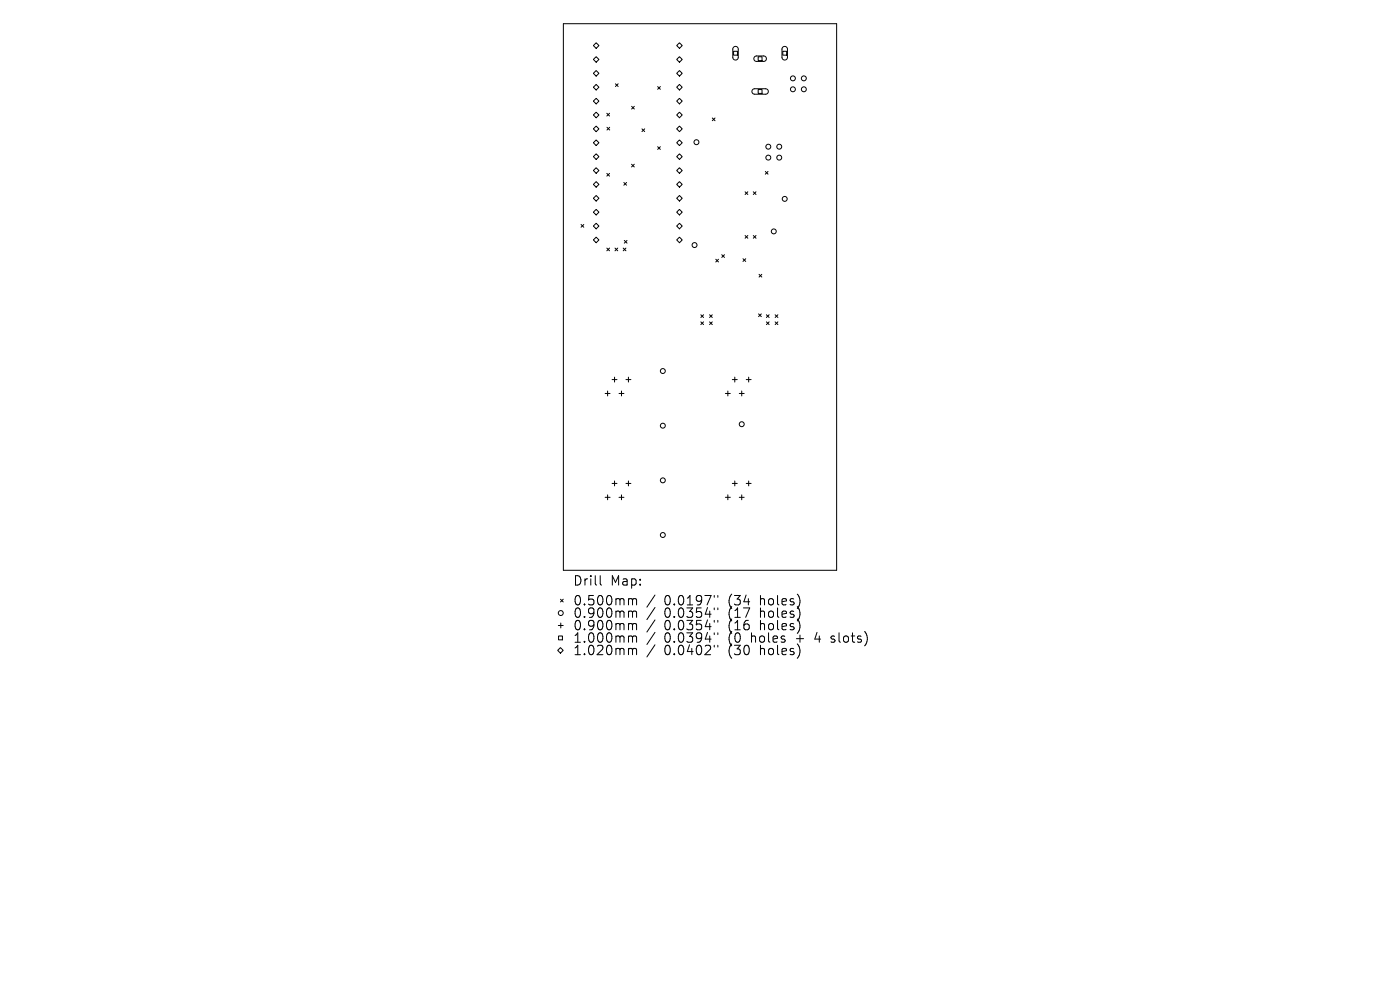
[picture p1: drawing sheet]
<svg xmlns="http://www.w3.org/2000/svg" width="297mm" height="210mm" viewBox="0 0 297 210" stroke-linecap="round" stroke-linejoin="round" font-family="sans-serif">
<defs><g id="words">
<g font-size="2.8">
<text x="121.5" y="124.5">Drill</text>
<text x="129.5" y="124.5">Map:</text>
<text x="121.5" y="128.7">0.500mm</text>
<text x="121.5" y="131.3">0.900mm</text>
<text x="140.9" y="128.7">0.0197&quot;</text>
<text x="140.9" y="131.3">0.0354&quot;</text>
<text x="154.7" y="128.7">(34</text>
<text x="154.7" y="131.3">(17</text>
<text x="161.5" y="128.7">holes)</text>
<text x="161.5" y="131.3">holes)</text>
<text x="121.5" y="134">0.900mm</text>
<text x="121.5" y="136.6">1.000mm</text>
<text x="140.9" y="134">0.0354&quot;</text>
<text x="140.9" y="136.6">0.0394&quot;</text>
<text x="154.7" y="134">(16</text>
<text x="154.7" y="136.6">(0</text>
<text x="159.6" y="136.6">holes</text>
<text x="161.5" y="134">holes)</text>
<text x="169.3" y="136.6">+</text>
<text x="173.5" y="136.6">4</text>
<text x="177.2" y="136.6">slots)</text>
<text x="121.5" y="139.3">1.020mm</text>
<text x="140.9" y="139.3">0.0402&quot;</text>
<text x="154.7" y="139.3">(30</text>
<text x="161.5" y="139.3">holes)</text>
</g>
</g></defs>
<g fill="none" stroke="#000" stroke-width=".21">
<path d="M119.5 5h58v116h-58zM125.9 9.7l.6-.6 .6 .6-.6 .6zM125.9 12.6l.6-.6 .6 .6-.6 .6zM125.9 15.6l.6-.6 .6 .6-.6 .5zM126.5 17.9l.6 .6-.6 .6-.6-.6zM130.6 17.8l.5 .6M131.1 17.8l-.5 .6M139.5 18.4l.6 .5M140.1 18.4l-.6 .5M143.6 9.7l.5-.6 .6 .6-.6 .6zM143.6 12.6l.5-.6 .6 .6-.6 .6zM143.6 15.6l.5-.6 .6 .6-.6 .5z"/>
<path d="M144.1 17.9l.6 .6-.6 .6-.5-.6zM155.6 10.9h.8v.8h-.8zM155.6 10l.6-.1 .4 .4v2l-.5 .4-.4-.1-.2-.3v-1.9zM159.7 19l.3-.2h2.5l.4 .3 .1 .4-.5 .5h-2.5l-.4-.4zM160.1 12l.4-.1h1.6l.4 .2 .1 .5-.5 .4h-1.7l-.5-.4zM160.8 12h.9v.9h-.9zM160.8 19h.9v.8h-.9zM166.1 10.9h.8v.8h-.8zM166.1 10l.5-.1 .4 .4v2l-.4 .4-.5-.1-.2-.3v-1.9zM125.9 36.2l.6-.6 .6 .6-.6 .6zM125.9 39.1l.6-.6 .6 .6-.6 .6zM126.5 20.9l.6 .5-.6 .6-.6-.6z"/>
<path d="M126.5 23.8l.6 .6-.6 .6-.6-.6zM126.5 26.7l.6 .6-.6 .6-.6-.6zM126.5 29.7l.6 .6-.6 .6-.6-.6zM126.5 32.6l.6 .6-.6 .6-.6-.6zM128.7 24l.6 .6M128.7 36.8l.6 .6M128.8 27l.5 .6M129.3 24l-.6 .6M129.3 36.8l-.6 .6M129.3 27l-.5 .6M132.3 38.7l.6 .6M132.9 38.7l-.6 .6"/>
<path d="M134 34.8l.6 .6M134 22.6l.6 .5M134.6 34.8l-.6 .6M134.6 22.6l-.6 .5M136.2 27.3l.6 .6M136.8 27.3l-.6 .6M139.5 31.1l.6 .6M140.1 31.1l-.6 .6M143.6 36.2l.5-.6 .6 .6-.6 .6zM143.6 39.1l.5-.6 .6 .6-.6 .6zM144.1 20.9l.6 .5-.6 .6-.5-.6zM144.1 23.8l.6 .6-.6 .6-.5-.6z"/>
<path d="M144.1 26.7l.6 .6-.6 .6-.5-.6zM144.1 29.7l.6 .6-.6 .6-.5-.6zM144.1 32.6l.6 .6-.6 .6-.5-.6zM151.1 25l.6 .6M151.7 25l-.6 .6M162.4 36.4l.5 .5M162.9 36.4l-.5 .5M123.3 47.6l.5 .6M123.8 47.6l-.5 .6M125.9 42.1l.6-.6 .6 .6-.6 .6zM125.9 45l.6-.6 .6 .6-.6 .6zM125.9 48l.6-.6 .6 .6-.6 .5z"/>
<path d="M125.9 50.9l.6-.6 .6 .6-.6 .6zM128.7 52.6l.6 .6M129.3 52.6l-.6 .6M130.5 52.6l.6 .6M131.1 52.6l-.6 .6M132.2 52.6l.6 .6M132.4 51l.6 .6M132.8 52.6l-.6 .6M133 51l-.6 .6M143.6 42.1l.5-.6 .6 .6-.6 .6zM143.6 45l.5-.6 .6 .6-.6 .6zM143.6 48l.5-.6 .6 .6-.6 .5z"/>
<path d="M143.6 50.9l.5-.6 .6 .6-.6 .6zM151.8 55l.6 .6M152.4 55l-.6 .6M153.1 54l.6 .6M153.7 54l-.6 .6M157.6 54.9l.6 .6M158.1 40.7l.5 .6M158.1 50l.5 .5M158.2 54.9l-.6 .6M158.6 40.7l-.5 .6M158.6 50l-.5 .5M159.8 40.7l.6 .6"/>
<path d="M159.8 50l.6 .5M160.4 40.7l-.6 .6M160.4 50l-.6 .5M161 58.2l.6 .6M161.6 58.2l-.6 .6M130.4 80v1M133.3 80v1M148.7 66.8l.6 .6M148.7 68.3l.6 .6M149.3 66.8l-.6 .6M149.3 68.3l-.6 .6M150.5 66.8l.6 .6"/>
<path d="M150.5 68.3l.6 .6M151.1 66.8l-.6 .6M151.1 68.3l-.6 .6M155.9 80v1M158.8 80v1M160.9 66.6l.6 .6M161.5 66.6l-.6 .6M162.6 68.3l.6 .6M162.6 66.8l.6 .6M163.2 66.8l-.6 .6M163.2 68.3l-.6 .6M164.4 66.8l.6 .6"/>
<path d="M164.4 68.3l.6 .6M165 66.8l-.6 .6M165 68.3l-.6 .6M128.4 83.5h1M128.9 82.9v1.1M129.9 80.5h1M131.3 83.5h1.1M131.8 82.9v1.1M132.8 80.5h1M153.9 83.5h1M154.4 82.9v1.1M155.4 80.5h1"/>
<path d="M156.8 83.5h1.1M157.4 82.9v1.1M158.3 80.5h1M128.4 105.5h1M128.9 105v1M129.9 102.6h1M130.4 102v1.1M131.3 105.5h1.1M131.8 105v1M132.8 102.6h1M133.3 102v1.1M153.9 105.5h1"/>
<path d="M154.4 105v1M155.4 102.6h1M155.9 102v1.1M156.8 105.5h1.1M157.4 105v1M158.3 102.6h1M158.8 102v1.1M118.3 138l.6-.6 .6 .6-.6 .6zM118.4 132.7h1.1M118.5 134.9h.8v.8h-.8zM118.9 127.1l.6 .6M119 132.2v1"/>
<path d="M119.5 127.1l-.6 .6M127.3 122.1v1.7l.3 .3M133.6 127l.5 .1 .1 .2M133.6 129.6l.5 .1 .1 .2M133.6 132.3h.3l.3 .3M133.6 134.9l.5 .1 .1 .2M133.6 137.5l.5 .1 .1 .2M134.2 127.3l.3-.3 .5 .1v1.2M134.2 127.3v1M134.2 129.9v1.1M134.2 132.6v1M134.2 135.2v1"/>
<path d="M134.2 137.8v1.1M134.2 129.9l.3-.3 .5 .1v1.3M134.2 132.6l.3-.3 .5 .1v1.2M134.2 135.2l.3-.3 .5 .1v1.2M134.2 137.8l.3-.3 .5 .1v1.3M139 126.2l-1.8 2.6M139 128.9l-1.8 2.5M139 131.5l-1.8 2.6M139 134.1l-1.8 2.6M139 136.8l-1.8 2.6M151.5 126.3v.4M151.5 129v.3"/>
<path d="M151.5 131.6v.4M151.5 134.2v.4M151.5 136.9v.4M152.3 126.3v.4M152.3 129v.3M152.3 131.6v.4M152.3 134.2v.4M152.3 136.9v.4M176.3 136.1l.2 .1M176.4 135v.5"/>
<circle cx="168.2" cy="18.9" r=".52"/>
<circle cx="168.2" cy="16.6" r=".52"/>
<circle cx="170.5" cy="18.9" r=".52"/>
<circle cx="170.5" cy="16.6" r=".52"/>
<circle cx="147.7" cy="30.2" r=".52"/>
<circle cx="163" cy="33.4" r=".52"/>
<circle cx="163" cy="31.1" r=".52"/>
<circle cx="165.3" cy="33.4" r=".52"/>
<circle cx="165.3" cy="31.1" r=".52"/>
<circle cx="147.3" cy="52" r=".52"/>
<circle cx="164.2" cy="49.1" r=".52"/>
<circle cx="166.5" cy="42.2" r=".52"/>
<circle cx="140.6" cy="78.7" r=".52"/>
<circle cx="140.6" cy="90.3" r=".52"/>
<circle cx="157.4" cy="90" r=".52"/>
<circle cx="140.6" cy="113.5" r=".52"/>
<circle cx="140.6" cy="101.9" r=".52"/>
<circle cx="119" cy="130" r=".52"/>
</g>
<use href="#words"/>
</svg>
